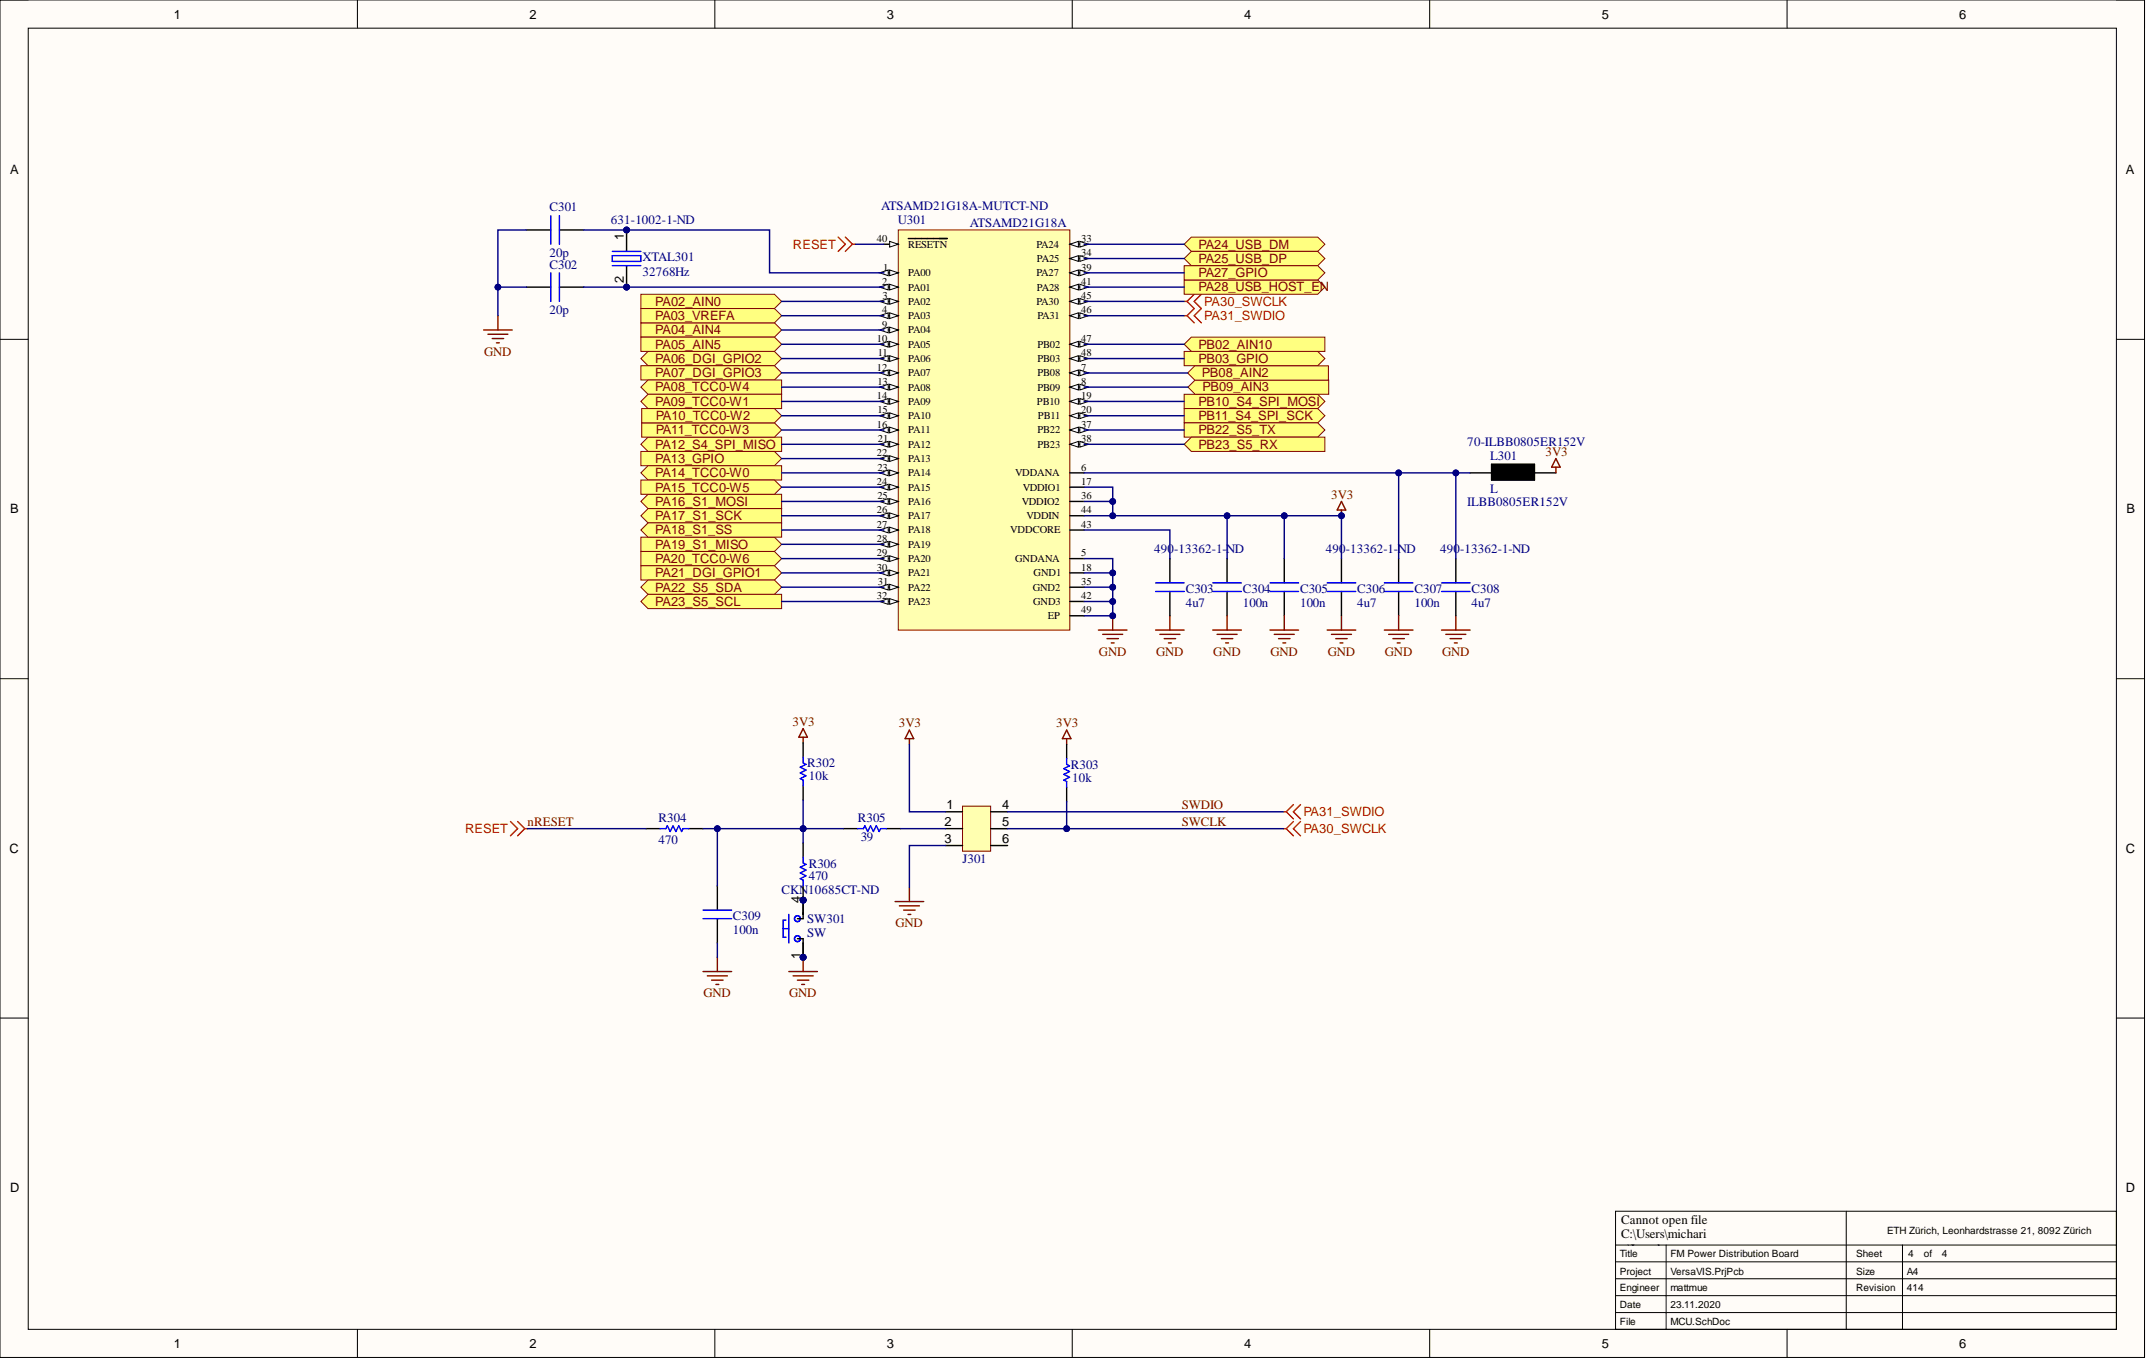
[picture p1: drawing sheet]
<svg xmlns="http://www.w3.org/2000/svg" width="381mm" height="241mm" viewBox="0 0 381 241" stroke-linecap="round" stroke-linejoin="round" font-family="sans-serif">
<defs><g id="words">
<g font-size="2.3">
<text x="30.9" y="3.3">1</text>
<text x="94" y="3.3">2</text>
<text x="157.5" y="3.3">3</text>
<text x="220.9" y="3.3">4</text>
<text x="284.4" y="3.3">5</text>
<text x="347.8" y="3.3">6</text>
<text x="1.8" y="30.9">A</text>
<text x="377.4" y="30.9">A</text>
<text x="110.8" y="42.6" transform="rotate(-90 110.8 42.6)">1</text>
<text x="110.8" y="50.3" transform="rotate(-90 110.8 50.3)">2</text>
<text x="1.8" y="91.2">B</text>
<text x="377.5" y="91.2">B</text>
<text x="168" y="143.7">1</text>
<text x="177.9" y="143.7">4</text>
<text x="167.7" y="146.6">2</text>
<text x="167.7" y="149.7">3</text>
<text x="177.9" y="146.6">5</text>
<text x="177.9" y="149.7">6</text>
<text x="1.7" y="151.5">C</text>
<text x="377.4" y="151.5">C</text>
<text x="142.1" y="160.3" transform="rotate(-90 142.1 160.3)">4</text>
<text x="142.1" y="170.3" transform="rotate(-90 142.1 170.3)">1</text>
<text x="1.8" y="211.7">D</text>
<text x="377.4" y="211.7">D</text>
<text x="287.8" y="217.3">Cannot open file</text>
<text x="287.8" y="219.9">C:\Users\michari</text>
<text x="287.8" y="222.4">n\Local</text>
<text x="287.8" y="225">Documents\proje</text>
<text x="287.8" y="227.5">cts\hardware\AS</text>
<text x="287.8" y="230">L\ASLTemplates</text>
<text x="287.8" y="232.6">\asl_logo</text>
<text x="296.2" y="232.6">.png</text>
<text x="30.9" y="239.3">1</text>
<text x="94" y="239.3">2</text>
<text x="157.5" y="239.3">3</text>
<text x="220.9" y="239.3">4</text>
<text x="284.4" y="239.3">5</text>
<text x="347.8" y="239.3">6</text>
</g>
<g font-size="2.3" fill="#000080">
<text x="97.6" y="37.5">C301</text>
<text x="108.5" y="39.8">631-1002-1-ND</text>
<text x="156.4" y="37.2">ATSAMD21G18A-MUTCT-ND</text>
<text x="159.4" y="39.7">U301</text>
<text x="172.2" y="40.3">ATSAMD21G18A</text>
<text x="97.6" y="45.7">20p</text>
<text x="97.6" y="47.7">C302</text>
<text x="114.1" y="46.4">XTAL301</text>
<text x="114.1" y="49">32768Hz</text>
<text x="97.6" y="55.8">20p</text>
<text x="260.5" y="79.2">70-ILBB0805ER152V</text>
<text x="264.6" y="81.7">L301</text>
<text x="260.5" y="89.8">ILBB0805ER152V</text>
<text x="264.6" y="87.5">L</text>
<text x="204.9" y="98.2">490-13362-1-ND</text>
<text x="235.4" y="98.2">490-13362-1-ND</text>
<text x="255.7" y="98.2">490-13362-1-ND</text>
<text x="210.5" y="107.8">4u7</text>
<text x="210.5" y="105.3">C303</text>
<text x="220.7" y="107.8">100n</text>
<text x="220.7" y="105.3">C304</text>
<text x="230.8" y="107.8">100n</text>
<text x="230.8" y="105.3">C305</text>
<text x="241" y="107.8">4u7</text>
<text x="241" y="105.3">C306</text>
<text x="251.1" y="107.8">100n</text>
<text x="251.1" y="105.3">C307</text>
<text x="261.3" y="107.8">4u7</text>
<text x="261.3" y="105.3">C308</text>
<text x="143.3" y="136.2">R302</text>
<text x="190.1" y="136.5">R303</text>
<text x="143.6" y="138.5">10k</text>
<text x="190.4" y="138.9">10k</text>
<text x="116.9" y="149.9">470</text>
<text x="116.9" y="145.9">R304</text>
<text x="152.3" y="145.9">R305</text>
<text x="152.8" y="149.3">39</text>
<text x="143.6" y="154.2">R306</text>
<text x="170.9" y="153.2">J301</text>
<text x="138.8" y="158.8">CKN10685CT-ND</text>
<text x="143.6" y="156.2">470</text>
<text x="130.1" y="165.9">100n</text>
<text x="130.1" y="163.4">C309</text>
<text x="143.3" y="163.9">SW301</text>
<text x="143.3" y="166.4">SW</text>
</g>
<g font-size="2.3" fill="#f00">
<text x="140.8" y="44.1">RESET</text>
<text x="213.8" y="56.8">PA31_SWDIO</text>
<text x="213.8" y="54.3">PA30_SWCLK</text>
<text x="82.6" y="147.9">RESET</text>
<text x="231.4" y="145">PA31_SWDIO</text>
<text x="231.4" y="147.9">PA30_SWCLK</text>
</g>
<g font-size="2.3" fill="#800000">
<text x="212.8" y="44.1">PA24_USB_DM</text>
<text x="212.8" y="46.7">PA25_USB_DP</text>
<text x="212.8" y="51.8">PA28_USB_HOST_EN</text>
<text x="212.8" y="49.2">PA27_GPIO</text>
<text x="116.3" y="54.3">PA02_AIN0</text>
<text x="116.3" y="59.4">PA04_AIN4</text>
<text x="116.3" y="56.8">PA03_VREFA</text>
<text x="86" y="63.2">GND</text>
<text x="116.3" y="61.9">PA05_AIN5</text>
<text x="116.3" y="64.4">PA06_DGI_GPIO2</text>
<text x="212.8" y="61.9">PB02_AIN10</text>
<text x="212.8" y="64.4">PB03_GPIO</text>
<text x="116.3" y="67">PA07_DGI_GPIO3</text>
<text x="116.3" y="69.5">PA08_TCC0-W4</text>
<text x="213.4" y="67">PB08_AIN2</text>
<text x="213.5" y="69.5">PB09_AIN3</text>
<text x="116.3" y="72">PA09_TCC0-W1</text>
<text x="116.4" y="77.1">PA11_TCC0-W3</text>
<text x="116.4" y="74.6">PA10_TCC0-W2</text>
<text x="212.8" y="72">PB10_S4_SPI_MOSI</text>
<text x="212.8" y="74.6">PB11_S4_SPI_SCK</text>
<text x="212.8" y="77.1">PB22_S5_TX</text>
<text x="116.3" y="79.7">PA12_S4_SPI_MISO</text>
<text x="116.3" y="82.2">PA13_GPIO</text>
<text x="212.8" y="79.7">PB23_S5_RX</text>
<text x="274.4" y="80.9">3V3</text>
<text x="116.3" y="89.8">PA16_S1_MOSI</text>
<text x="116.3" y="84.7">PA14_TCC0-W0</text>
<text x="116.3" y="87.3">PA15_TCC0-W5</text>
<text x="236.3" y="88.5">3V3</text>
<text x="116.3" y="92.3">PA17_S1_SCK</text>
<text x="116.3" y="94.9">PA18_S1_SS</text>
<text x="116.3" y="97.4">PA19_S1_MISO</text>
<text x="116.3" y="100">PA20_TCC0-W6</text>
<text x="116.3" y="102.5">PA21_DGI_GPIO1</text>
<text x="116.3" y="105">PA22_S5_SDA</text>
<text x="116.3" y="107.6">PA23_S5_SCL</text>
<text x="195.1" y="116.4">GND</text>
<text x="205.3" y="116.4">GND</text>
<text x="215.4" y="116.4">GND</text>
<text x="225.6" y="116.4">GND</text>
<text x="235.7" y="116.4">GND</text>
<text x="245.9" y="116.4">GND</text>
<text x="256" y="116.4">GND</text>
<text x="140.7" y="128.9">3V3</text>
<text x="159.6" y="129.1">3V3</text>
<text x="187.5" y="129.1">3V3</text>
<text x="209.8" y="143.6">SWDIO</text>
<text x="93.7" y="146.6">nRESET</text>
<text x="209.8" y="146.6">SWCLK</text>
<text x="159" y="164.7">GND</text>
<text x="124.9" y="177.1">GND</text>
<text x="140.1" y="177.1">GND</text>
</g>
<g font-size="1.9">
<text x="155.7" y="43">40</text>
<text x="161.3" y="44">RESETN</text>
<text x="184" y="44">PA24</text>
<text x="184.1" y="46.5">PA25</text>
<text x="192" y="45.5">34</text>
<text x="192" y="43">33</text>
<text x="156.6" y="50.6">2</text>
<text x="156.7" y="53.1">3</text>
<text x="156.8" y="48">1</text>
<text x="161.3" y="51.6">PA01</text>
<text x="161.3" y="49">PA00</text>
<text x="184" y="49">PA27</text>
<text x="184.1" y="51.6">PA28</text>
<text x="192" y="53.1">45</text>
<text x="192" y="50.6">41</text>
<text x="192" y="48">39</text>
<text x="156.6" y="58.2">9</text>
<text x="156.6" y="55.6">4</text>
<text x="161.3" y="59.2">PA04</text>
<text x="161.3" y="56.7">PA03</text>
<text x="161.3" y="54.1">PA02</text>
<text x="184" y="54.1">PA30</text>
<text x="184.2" y="56.7">PA31</text>
<text x="192" y="55.6">46</text>
<text x="155.7" y="65.8">12</text>
<text x="155.7" y="60.7">10</text>
<text x="155.8" y="63.3">11</text>
<text x="161.3" y="64.3">PA06</text>
<text x="161.3" y="61.7">PA05</text>
<text x="184.2" y="64.3">PB03</text>
<text x="184.2" y="61.7">PB02</text>
<text x="192" y="65.8">7</text>
<text x="192" y="63.3">48</text>
<text x="192" y="60.7">47</text>
<text x="155.7" y="70.9">14</text>
<text x="155.8" y="68.3">13</text>
<text x="161.3" y="71.9">PA09</text>
<text x="161.3" y="69.3">PA08</text>
<text x="161.3" y="66.8">PA07</text>
<text x="184.1" y="71.9">PB10</text>
<text x="184.2" y="69.3">PB09</text>
<text x="184.2" y="66.8">PB08</text>
<text x="192" y="70.9">19</text>
<text x="192" y="68.3">8</text>
<text x="155.7" y="75.9">16</text>
<text x="155.8" y="73.4">15</text>
<text x="161.3" y="77">PA11</text>
<text x="161.3" y="74.4">PA10</text>
<text x="184.2" y="77">PB22</text>
<text x="184.3" y="74.4">PB11</text>
<text x="192" y="75.9">37</text>
<text x="192" y="73.4">20</text>
<text x="155.7" y="81">22</text>
<text x="155.8" y="83.6">23</text>
<text x="155.8" y="78.5">21</text>
<text x="161.3" y="82">PA13</text>
<text x="161.3" y="79.5">PA12</text>
<text x="184.2" y="79.5">PB23</text>
<text x="192" y="78.5">38</text>
<text x="192" y="83.6">6</text>
<text x="155.7" y="86.1">24</text>
<text x="155.8" y="88.6">25</text>
<text x="161.3" y="89.6">PA16</text>
<text x="161.3" y="87.1">PA15</text>
<text x="161.3" y="84.6">PA14</text>
<text x="180.2" y="84.6">VDDANA</text>
<text x="181.4" y="89.6">VDDIO2</text>
<text x="181.6" y="87.1">VDDIO1</text>
<text x="192" y="88.6">36</text>
<text x="192" y="86.1">17</text>
<text x="155.7" y="93.7">27</text>
<text x="155.7" y="91.2">26</text>
<text x="161.3" y="94.7">PA18</text>
<text x="161.3" y="92.2">PA17</text>
<text x="179.4" y="94.7">VDDCORE</text>
<text x="182.2" y="92.2">VDDIN</text>
<text x="192" y="93.7">43</text>
<text x="192" y="91.2">44</text>
<text x="155.7" y="101.3">30</text>
<text x="155.7" y="98.8">29</text>
<text x="155.7" y="96.2">28</text>
<text x="161.3" y="99.8">PA20</text>
<text x="161.3" y="97.3">PA19</text>
<text x="180.2" y="99.8">GNDANA</text>
<text x="192" y="101.3">18</text>
<text x="192" y="98.8">5</text>
<text x="155.7" y="106.4">32</text>
<text x="155.8" y="103.8">31</text>
<text x="161.3" y="107.4">PA23</text>
<text x="161.3" y="104.9">PA22</text>
<text x="161.3" y="102.3">PA21</text>
<text x="183.3" y="104.9">GND2</text>
<text x="183.4" y="107.4">GND3</text>
<text x="183.5" y="102.3">GND1</text>
<text x="192" y="106.4">42</text>
<text x="192" y="103.8">35</text>
<text x="186.1" y="109.9">EP</text>
<text x="192" y="108.9">49</text>
</g>
<g font-size="1.8">
<text x="335" y="219">ETH Zürich, Leonhardstrasse 21, 8092 Zürich</text>
<text x="287.6" y="223.3">Title</text>
<text x="287.6" y="226.3">Project</text>
<text x="296.6" y="223.3">FM Power Distribution Board</text>
<text x="296.6" y="226.3">VersaVIS.PrjPcb</text>
<text x="329.5" y="223.3">Sheet</text>
<text x="329.5" y="226.3">Size</text>
<text x="338.5" y="226.3">A4</text>
<text x="338.8" y="223.3">4</text>
<text x="341.6" y="223.3">of</text>
<text x="344.8" y="223.3">4</text>
<text x="287.6" y="232.2">Date</text>
<text x="287.6" y="229.3">Engineer</text>
<text x="296.6" y="232.2">23.11.2020</text>
<text x="296.6" y="229.3">mattmue</text>
<text x="329.5" y="229.3">Revision</text>
<text x="338.5" y="229.3">414</text>
<text x="287.6" y="235.3">File</text>
<text x="296.6" y="235.3">MCU.SchDoc</text>
</g>
</g></defs>
<path d="M0 0h380.7v241h-380.7z" fill-rule="evenodd" fill="#fffcf8"/>
<path d="M0 0h380.7v241h-380.7z" fill="none" stroke="#000" stroke-width=".18"/>
<path d="M5 5h370.7v231h-370.7z" fill-rule="evenodd" fill="#fffcf8"/>
<g fill="none" stroke="#000" stroke-width=".18">
<path d="M0 0h5M63.5 0v5M126.9 0v5M190.4 0v5M253.8 0v5M317.3 0v5M375.7 0h5v5M5 5h370.7v231h-370.7zM0 60.3h5M375.7 60.3h5M0 120.5h5M375.7 120.5h5"/>
<path d="M0 180.8h5M375.7 180.8h5M286.8 215.1h88.9v20.9h-88.9zM327.8 215.1v20.9M63.5 236v5M126.9 236v5M190.4 236v5M253.8 236v5M286.8 221.1h88.9M286.8 233.1h88.9M286.8 230.1h88.9M286.8 227.1h88.9"/>
<path d="M286.8 224h88.9M295.8 221.1v14.9M317.3 236v5M337.8 221.1v14.9M380.7 236v5"/>
</g>
<circle cx="111.2" cy="40.8" r=".51" fill="#000080"/>
<circle cx="111.2" cy="40.8" r=".51" fill="none" stroke="#000080" stroke-width=".18"/>
<circle cx="111.2" cy="51" r=".51" fill="#000080"/>
<circle cx="111.2" cy="51" r=".51" fill="none" stroke="#000080" stroke-width=".18"/>
<path d="M111.2 40.8v3.8" fill="none" stroke="#000" stroke-width=".25"/>
<circle cx="111.2" cy="40.8" r=".51" fill="#000080"/>
<circle cx="111.2" cy="40.8" r=".51" fill="none" stroke="#000080" stroke-width=".18"/>
<path d="M111.2 47.2v3.8" fill="none" stroke="#000" stroke-width=".25"/>
<circle cx="111.2" cy="51" r=".51" fill="#000080"/>
<circle cx="111.2" cy="51" r=".51" fill="none" stroke="#000080" stroke-width=".18"/>
<path d="M97.8 38.3v5.1M99.3 38.3v5.1M97.8 48.4v5.1M99.3 48.4v5.1M108.7 44.6h5.1M108.7 47.2h5.1M108.7 45.4h5.1v1h-5.1z" fill="none" stroke="#00f" stroke-width=".25"/>
<path d="M93.5 40.8h4.3M93.5 51h4.3M99.3 40.8h4.3M99.3 51h4.3" fill="none" stroke="#000" stroke-width=".25"/>
<path d="M85.9 58.6h5M86.6 59.4h3.6M88.4 56.1v2.5M87.4 60.1h2M88.1 60.9h.6" fill="none" stroke="#800000" stroke-width=".25"/>
<path d="M148.8 42.1l1.3 1.3-1.3 1.2M150.1 42.1l1.2 1.3M151.3 43.4l-1.2 1.2M151.3 43.4h.6" fill="none" stroke="#f00" stroke-width=".25"/>
<path d="M113.8 52.2h23.7l1.3 1.3-1.3 1.3h-23.7z" fill-rule="evenodd" fill="#ffff80"/>
<path d="M113.8 52.2h23.7l1.3 1.3-1.3 1.3h-23.7z" fill="none" stroke="#800000" stroke-width=".18"/>
<path d="M113.8 57.3h23.7l1.3 1.3-1.3 1.3h-23.7z" fill-rule="evenodd" fill="#ffff80"/>
<path d="M113.8 57.3h23.7l1.3 1.3-1.3 1.3h-23.7z" fill="none" stroke="#800000" stroke-width=".18"/>
<path d="M113.8 59.9h23.7l1.3 1.2-1.3 1.3h-23.7z" fill-rule="evenodd" fill="#ffff80"/>
<path d="M113.8 59.9h23.7l1.3 1.2-1.3 1.3h-23.7z" fill="none" stroke="#800000" stroke-width=".18"/>
<path d="M113.8 63.7l1.3-1.3h22.4l1.3 1.3-1.3 1.2h-22.4z" fill-rule="evenodd" fill="#ffff80"/>
<path d="M113.8 63.7l1.3-1.3h22.4l1.3 1.3-1.3 1.2h-22.4z" fill="none" stroke="#800000" stroke-width=".18"/>
<path d="M113.8 64.9h23.7l1.3 1.3-1.3 1.3h-23.7z" fill-rule="evenodd" fill="#ffff80"/>
<path d="M113.8 64.9h23.7l1.3 1.3-1.3 1.3h-23.7z" fill="none" stroke="#800000" stroke-width=".18"/>
<path d="M210.2 61.1l1.3-1.2h23.7v2.5h-23.7z" fill-rule="evenodd" fill="#ffff80"/>
<path d="M210.2 61.1l1.3-1.2h23.7v2.5h-23.7z" fill="none" stroke="#800000" stroke-width=".18"/>
<path d="M210.2 62.4h23.8l1.2 1.3-1.2 1.2h-23.8z" fill-rule="evenodd" fill="#ffff80"/>
<path d="M210.2 62.4h23.8l1.2 1.3-1.2 1.2h-23.8z" fill="none" stroke="#800000" stroke-width=".18"/>
<path d="M113.8 68.7l1.3-1.2h23.7v2.5h-23.7z" fill-rule="evenodd" fill="#ffff80"/>
<path d="M113.8 68.7l1.3-1.2h23.7v2.5h-23.7z" fill="none" stroke="#800000" stroke-width=".18"/>
<path d="M113.8 71.3l1.3-1.3h23.7v2.5h-23.7z" fill-rule="evenodd" fill="#ffff80"/>
<path d="M113.8 71.3l1.3-1.3h23.7v2.5h-23.7z" fill="none" stroke="#800000" stroke-width=".18"/>
<path d="M113.8 89l1.3-1.2h23.7v2.5h-23.7z" fill-rule="evenodd" fill="#ffff80"/>
<path d="M113.8 89l1.3-1.2h23.7v2.5h-23.7z" fill="none" stroke="#800000" stroke-width=".18"/>
<path d="M113.8 91.6l1.3-1.3h23.7v2.5h-23.7z" fill-rule="evenodd" fill="#ffff80"/>
<path d="M113.8 91.6l1.3-1.3h23.7v2.5h-23.7z" fill="none" stroke="#800000" stroke-width=".18"/>
<path d="M113.8 95.4h23.7l1.3 1.2-1.3 1.3h-23.7z" fill-rule="evenodd" fill="#ffff80"/>
<path d="M113.8 95.4h23.7l1.3 1.2-1.3 1.3h-23.7z" fill="none" stroke="#800000" stroke-width=".18"/>
<path d="M113.8 97.9h23.7l1.3 1.3-1.3 1.3h-23.7z" fill-rule="evenodd" fill="#ffff80"/>
<path d="M113.8 97.9h23.7l1.3 1.3-1.3 1.3h-23.7z" fill="none" stroke="#800000" stroke-width=".18"/>
<path d="M113.8 100.5h23.7l1.3 1.2-1.3 1.3h-23.7z" fill-rule="evenodd" fill="#ffff80"/>
<path d="M113.8 100.5h23.7l1.3 1.2-1.3 1.3h-23.7z" fill="none" stroke="#800000" stroke-width=".18"/>
<path d="M113.8 104.3l1.3-1.3h22.4l1.3 1.3-1.3 1.2h-22.4z" fill-rule="evenodd" fill="#ffff80"/>
<path d="M113.8 104.3l1.3-1.3h22.4l1.3 1.3-1.3 1.2h-22.4z" fill="none" stroke="#800000" stroke-width=".18"/>
<path d="M113.8 106.8l1.3-1.3h23.7v2.6h-23.7z" fill-rule="evenodd" fill="#ffff80"/>
<path d="M113.8 106.8l1.3-1.3h23.7v2.6h-23.7z" fill="none" stroke="#800000" stroke-width=".18"/>
<path d="M210.2 70h23.8l1.2 1.3-1.2 1.2h-23.8z" fill-rule="evenodd" fill="#ffff80"/>
<path d="M210.2 70h23.8l1.2 1.3-1.2 1.2h-23.8z" fill="none" stroke="#800000" stroke-width=".18"/>
<path d="M210.2 72.5h23.8l1.2 1.3-1.2 1.3h-23.8z" fill-rule="evenodd" fill="#ffff80"/>
<path d="M210.2 72.5h23.8l1.2 1.3-1.2 1.3h-23.8z" fill="none" stroke="#800000" stroke-width=".18"/>
<path d="M210.2 75.1h23.8l1.2 1.3-1.2 1.2h-23.8z" fill-rule="evenodd" fill="#ffff80"/>
<path d="M210.2 75.1h23.8l1.2 1.3-1.2 1.2h-23.8z" fill="none" stroke="#800000" stroke-width=".18"/>
<path d="M210.2 78.9l1.3-1.3h23.7v2.6h-23.7z" fill-rule="evenodd" fill="#ffff80"/>
<path d="M210.2 78.9l1.3-1.3h23.7v2.6h-23.7z" fill="none" stroke="#800000" stroke-width=".18"/>
<path d="M113.8 54.8h23.7l1.3 1.3-1.3 1.2h-23.7z" fill-rule="evenodd" fill="#ffff80"/>
<path d="M113.8 54.8h23.7l1.3 1.3-1.3 1.2h-23.7z" fill="none" stroke="#800000" stroke-width=".18"/>
<path d="M210.2 56.1h.5M210.2 53.5h.5M210.7 56.1l1.3 1.2M210.7 53.5l1.3 1.3-1.3 1.3M212 52.2l-1.3 1.3M213.3 52.2l-1.3 1.3 1.3 1.3-1.3 1.3 1.3 1.2" fill="none" stroke="#f00" stroke-width=".25"/>
<path d="M210.2 49.7h23.8l1.2 1.3-1.2 1.2h-23.8z" fill-rule="evenodd" fill="#ffff80"/>
<path d="M210.2 49.7h23.8l1.2 1.3-1.2 1.2h-23.8z" fill="none" stroke="#800000" stroke-width=".18"/>
<path d="M210.2 43.4l1.3-1.3h22.5l1.2 1.3-1.2 1.2h-22.5z" fill-rule="evenodd" fill="#ffff80"/>
<path d="M210.2 43.4l1.3-1.3h22.5l1.2 1.3-1.2 1.2h-22.5z" fill="none" stroke="#800000" stroke-width=".18"/>
<path d="M210.2 45.9l1.3-1.3h22.5l1.2 1.3-1.2 1.3h-22.5z" fill-rule="evenodd" fill="#ffff80"/>
<path d="M210.2 45.9l1.3-1.3h22.5l1.2 1.3-1.2 1.3h-22.5z" fill="none" stroke="#800000" stroke-width=".18"/>
<path d="M113.8 94.1l1.3-1.3h23.7v2.6h-23.7z" fill-rule="evenodd" fill="#ffff80"/>
<path d="M113.8 94.1l1.3-1.3h23.7v2.6h-23.7z" fill="none" stroke="#800000" stroke-width=".18"/>
<path d="M113.8 78.9l1.3-1.3h23.7v2.6h-23.7z" fill-rule="evenodd" fill="#ffff80"/>
<path d="M113.8 78.9l1.3-1.3h23.7v2.6h-23.7z" fill="none" stroke="#800000" stroke-width=".18"/>
<path d="M113.8 80.2h23.7l1.3 1.2-1.3 1.3h-23.7z" fill-rule="evenodd" fill="#ffff80"/>
<path d="M113.8 80.2h23.7l1.3 1.2-1.3 1.3h-23.7z" fill="none" stroke="#800000" stroke-width=".18"/>
<path d="M113.8 84l1.3-1.3h23.7v2.5h-23.7z" fill-rule="evenodd" fill="#ffff80"/>
<path d="M113.8 84l1.3-1.3h23.7v2.5h-23.7z" fill="none" stroke="#800000" stroke-width=".18"/>
<path d="M113.8 85.2h23.7l1.3 1.3-1.3 1.3h-23.7z" fill-rule="evenodd" fill="#ffff80"/>
<path d="M113.8 85.2h23.7l1.3 1.3-1.3 1.3h-23.7z" fill="none" stroke="#800000" stroke-width=".18"/>
<path d="M210.2 47.2h23.8l1.2 1.2-1.2 1.3h-23.8z" fill-rule="evenodd" fill="#ffff80"/>
<path d="M210.2 47.2h23.8l1.2 1.2-1.2 1.3h-23.8z" fill="none" stroke="#800000" stroke-width=".18"/>
<path d="M210.9 68.7l1.3-1.2h23.7v2.5h-23.7z" fill-rule="evenodd" fill="#ffff80"/>
<path d="M210.9 68.7l1.3-1.2h23.7v2.5h-23.7z" fill="none" stroke="#800000" stroke-width=".18"/>
<path d="M195 111.9h5.1M195.8 112.6h3.5M196.5 113.4h2.1M197.3 114.2h.5M197.5 109.3v2.6" fill="none" stroke="#800000" stroke-width=".25"/>
<circle cx="197.5" cy="109.3" r=".51" fill="#000080"/>
<circle cx="197.5" cy="109.3" r=".51" fill="none" stroke="#000080" stroke-width=".18"/>
<path d="M217.9 99.2v4.3M228 99.2v4.3M248.3 99.2v4.3M217.9 105v4.3M228 105v4.3M248.3 105v4.3" fill="none" stroke="#000" stroke-width=".25"/>
<path d="M215.3 105h5.1M215.3 103.5h5.1M225.5 105h5M225.5 103.5h5M245.8 105h5.1M245.8 103.5h5.1" fill="none" stroke="#00f" stroke-width=".25"/>
<g fill="none" stroke="#800000" stroke-width=".25">
<path d="M238.2 90.6v1M238.2 89l.7 1.6h-1.5zM205.2 111.9h5M205.9 112.6h3.6M206.7 113.4h2M207.4 114.2h.6M207.7 109.3v2.6M215.3 111.9h5.1M216.1 112.6h3.5M216.8 113.4h2.1M217.6 114.2h.5M217.9 109.3v2.6"/>
<path d="M225.5 111.9h5M226.2 112.6h3.6M227 113.4h2M227.8 114.2h.5M228 109.3v2.6M235.6 111.9h5.1M236.4 112.6h3.5M237.1 113.4h2.1M237.9 114.2h.5M238.2 109.3v2.6M245.8 111.9h5.1M246.5 112.6h3.6"/>
<path d="M247.3 113.4h2M248.1 114.2h.5M248.3 109.3v2.6M255.9 111.9h5.1M256.7 112.6h3.5M257.5 113.4h2M258.2 114.2h.5M258.5 109.3v2.6"/>
</g>
<circle cx="238.2" cy="91.6" r=".51" fill="#000080"/>
<circle cx="238.2" cy="91.6" r=".51" fill="none" stroke="#000080" stroke-width=".18"/>
<path d="M261 84h3.8M264.8 82.4h7.6v2.8h-7.6zM272.4 84h3.8" fill="none" stroke="#000" stroke-width=".25"/>
<path d="M264.8 82.4h7.6v2.8h-7.6z" fill-rule="evenodd" fill="#000"/>
<path d="M264.8 82.4h7.6v2.8h-7.6z" fill="none" stroke="#000" stroke-width=".18"/>
<path d="M276.2 81.4l.8 1.5h-1.5zM276.2 82.9v1.1M161.5 131.2v1M161.5 129.6l.7 1.6h-1.5zM189.4 129.6l.7 1.6h-1.5zM189.4 131.2v1M161.5 157.5v2.6M158.9 160.1h5.1M159.7 160.8h3.5M160.4 161.6h2.1M161.2 162.4h.5" fill="none" stroke="#800000" stroke-width=".25"/>
<path d="M159.5 40.8h30.4v71.1h-30.4z" fill-rule="evenodd" fill="#ffffb0"/>
<path d="M159.5 40.8h30.4v71.1h-30.4z" fill="none" stroke="#800000" stroke-width=".18"/>
<path d="M189.9 78.9h2.6M189.9 99.2h2.6M189.9 106.8h2.6M189.9 104.3h2.6M189.9 101.7h2.6" fill="none" stroke="#000" stroke-width=".25"/>
<path d="M189.9 78.9l1.6-.5v1z" fill="#f8fcff"/>
<path d="M189.9 78.9l1.6-.5v1z" fill="none" stroke="#000" stroke-width=".18"/>
<path d="M191.7 78.4l1.5 .5-1.5 .5z" fill="#f8fcff"/>
<path d="M191.7 78.4l1.5 .5-1.5 .5z" fill="none" stroke="#000" stroke-width=".18"/>
<path d="M189.9 76.4h2.6" fill="none" stroke="#000" stroke-width=".25"/>
<path d="M189.9 76.4l1.6-.6v1.1z" fill="#f8fcff"/>
<path d="M189.9 76.4l1.6-.6v1.1z" fill="none" stroke="#000" stroke-width=".18"/>
<path d="M191.7 75.8l1.5 .6-1.5 .5z" fill="#f8fcff"/>
<path d="M191.7 75.8l1.5 .6-1.5 .5z" fill="none" stroke="#000" stroke-width=".18"/>
<path d="M189.9 73.8h2.6" fill="none" stroke="#000" stroke-width=".25"/>
<path d="M189.9 73.8l1.6-.5v1z" fill="#f8fcff"/>
<path d="M189.9 73.8l1.6-.5v1z" fill="none" stroke="#000" stroke-width=".18"/>
<path d="M191.7 73.3l1.5 .5-1.5 .5z" fill="#f8fcff"/>
<path d="M191.7 73.3l1.5 .5-1.5 .5z" fill="none" stroke="#000" stroke-width=".18"/>
<path d="M189.9 71.3h2.6" fill="none" stroke="#000" stroke-width=".25"/>
<path d="M189.9 71.3l1.6-.5v1z" fill="#f8fcff"/>
<path d="M189.9 71.3l1.6-.5v1z" fill="none" stroke="#000" stroke-width=".18"/>
<path d="M191.7 70.8l1.5 .5-1.5 .5z" fill="#f8fcff"/>
<path d="M191.7 70.8l1.5 .5-1.5 .5z" fill="none" stroke="#000" stroke-width=".18"/>
<path d="M189.9 68.7h2.6" fill="none" stroke="#000" stroke-width=".25"/>
<path d="M189.9 68.7l1.6-.5v1z" fill="#f8fcff"/>
<path d="M189.9 68.7l1.6-.5v1z" fill="none" stroke="#000" stroke-width=".18"/>
<path d="M191.7 68.2l1.5 .5-1.5 .5z" fill="#f8fcff"/>
<path d="M191.7 68.2l1.5 .5-1.5 .5z" fill="none" stroke="#000" stroke-width=".18"/>
<path d="M189.9 66.2h2.6" fill="none" stroke="#000" stroke-width=".25"/>
<path d="M189.9 66.2l1.6-.5v1z" fill="#f8fcff"/>
<path d="M189.9 66.2l1.6-.5v1z" fill="none" stroke="#000" stroke-width=".18"/>
<path d="M191.7 65.7l1.5 .5-1.5 .5z" fill="#f8fcff"/>
<path d="M191.7 65.7l1.5 .5-1.5 .5z" fill="none" stroke="#000" stroke-width=".18"/>
<path d="M189.9 63.7h2.6" fill="none" stroke="#000" stroke-width=".25"/>
<path d="M189.9 63.7l1.6-.5v1z" fill="#f8fcff"/>
<path d="M189.9 63.7l1.6-.5v1z" fill="none" stroke="#000" stroke-width=".18"/>
<path d="M191.7 63.2l1.5 .5-1.5 .5z" fill="#f8fcff"/>
<path d="M191.7 63.2l1.5 .5-1.5 .5z" fill="none" stroke="#000" stroke-width=".18"/>
<path d="M189.9 61.1h2.6" fill="none" stroke="#000" stroke-width=".25"/>
<path d="M189.9 61.1l1.6-.5v1z" fill="#f8fcff"/>
<path d="M189.9 61.1l1.6-.5v1z" fill="none" stroke="#000" stroke-width=".18"/>
<path d="M191.7 60.6l1.5 .5-1.5 .5z" fill="#f8fcff"/>
<path d="M191.7 60.6l1.5 .5-1.5 .5z" fill="none" stroke="#000" stroke-width=".18"/>
<path d="M189.9 56.1h2.6M189.9 94.1h2.6M189.9 91.6h2.6M189.9 89h2.6M189.9 86.5h2.6M189.9 84h2.6" fill="none" stroke="#000" stroke-width=".25"/>
<path d="M189.9 56.1l1.6-.6v1.1z" fill="#f8fcff"/>
<path d="M189.9 56.1l1.6-.6v1.1z" fill="none" stroke="#000" stroke-width=".18"/>
<path d="M191.7 55.5l1.5 .6-1.5 .5z" fill="#f8fcff"/>
<path d="M191.7 55.5l1.5 .6-1.5 .5z" fill="none" stroke="#000" stroke-width=".18"/>
<path d="M189.9 53.5h2.6" fill="none" stroke="#000" stroke-width=".25"/>
<path d="M189.9 53.5l1.6-.5v1z" fill="#f8fcff"/>
<path d="M189.9 53.5l1.6-.5v1z" fill="none" stroke="#000" stroke-width=".18"/>
<path d="M191.7 53l1.5 .5-1.5 .5z" fill="#f8fcff"/>
<path d="M191.7 53l1.5 .5-1.5 .5z" fill="none" stroke="#000" stroke-width=".18"/>
<path d="M189.9 51h2.6" fill="none" stroke="#000" stroke-width=".25"/>
<path d="M189.9 51l1.6-.5v1z" fill="#f8fcff"/>
<path d="M189.9 51l1.6-.5v1z" fill="none" stroke="#000" stroke-width=".18"/>
<path d="M191.7 50.5l1.5 .5-1.5 .5z" fill="#f8fcff"/>
<path d="M191.7 50.5l1.5 .5-1.5 .5z" fill="none" stroke="#000" stroke-width=".18"/>
<path d="M189.9 48.4h2.6" fill="none" stroke="#000" stroke-width=".25"/>
<path d="M189.9 48.4l1.6-.5v1z" fill="#f8fcff"/>
<path d="M189.9 48.4l1.6-.5v1z" fill="none" stroke="#000" stroke-width=".18"/>
<path d="M191.7 47.9l1.5 .5-1.5 .5z" fill="#f8fcff"/>
<path d="M191.7 47.9l1.5 .5-1.5 .5z" fill="none" stroke="#000" stroke-width=".18"/>
<path d="M189.9 45.9h2.6" fill="none" stroke="#000" stroke-width=".25"/>
<path d="M189.9 45.9l1.6-.5v1z" fill="#f8fcff"/>
<path d="M189.9 45.9l1.6-.5v1z" fill="none" stroke="#000" stroke-width=".18"/>
<path d="M191.7 45.4l1.5 .5-1.5 .5z" fill="#f8fcff"/>
<path d="M191.7 45.4l1.5 .5-1.5 .5z" fill="none" stroke="#000" stroke-width=".18"/>
<path d="M189.9 43.4h2.6" fill="none" stroke="#000" stroke-width=".25"/>
<path d="M189.9 43.4l1.6-.5v1z" fill="#f8fcff"/>
<path d="M189.9 43.4l1.6-.5v1z" fill="none" stroke="#000" stroke-width=".18"/>
<path d="M191.7 42.9l1.5 .5-1.5 .5z" fill="#f8fcff"/>
<path d="M191.7 42.9l1.5 .5-1.5 .5z" fill="none" stroke="#000" stroke-width=".18"/>
<path d="M156.9 106.8h2.6" fill="none" stroke="#000" stroke-width=".25"/>
<path d="M157.9 106.3l1.6 .5-1.6 .5z" fill="#f8fcff"/>
<path d="M157.9 106.3l1.6 .5-1.6 .5z" fill="none" stroke="#000" stroke-width=".18"/>
<path d="M156.2 106.8l1.5-.5v1z" fill="#f8fcff"/>
<path d="M156.2 106.8l1.5-.5v1z" fill="none" stroke="#000" stroke-width=".18"/>
<path d="M156.9 104.3h2.6" fill="none" stroke="#000" stroke-width=".25"/>
<path d="M157.9 103.8l1.6 .5-1.6 .5z" fill="#f8fcff"/>
<path d="M157.9 103.8l1.6 .5-1.6 .5z" fill="none" stroke="#000" stroke-width=".18"/>
<path d="M156.2 104.3l1.5-.5v1z" fill="#f8fcff"/>
<path d="M156.2 104.3l1.5-.5v1z" fill="none" stroke="#000" stroke-width=".18"/>
<path d="M156.9 101.7h2.6" fill="none" stroke="#000" stroke-width=".25"/>
<path d="M157.9 101.2l1.6 .5-1.6 .5z" fill="#f8fcff"/>
<path d="M157.9 101.2l1.6 .5-1.6 .5z" fill="none" stroke="#000" stroke-width=".18"/>
<path d="M156.2 101.7l1.5-.5v1z" fill="#f8fcff"/>
<path d="M156.2 101.7l1.5-.5v1z" fill="none" stroke="#000" stroke-width=".18"/>
<path d="M156.9 99.2h2.6" fill="none" stroke="#000" stroke-width=".25"/>
<path d="M157.9 98.7l1.6 .5-1.6 .5z" fill="#f8fcff"/>
<path d="M157.9 98.7l1.6 .5-1.6 .5z" fill="none" stroke="#000" stroke-width=".18"/>
<path d="M156.2 99.2l1.5-.5v1z" fill="#f8fcff"/>
<path d="M156.2 99.2l1.5-.5v1z" fill="none" stroke="#000" stroke-width=".18"/>
<path d="M156.9 96.6h2.6" fill="none" stroke="#000" stroke-width=".25"/>
<path d="M157.9 96.1l1.6 .5-1.6 .6z" fill="#f8fcff"/>
<path d="M157.9 96.1l1.6 .5-1.6 .6z" fill="none" stroke="#000" stroke-width=".18"/>
<path d="M156.2 96.6l1.5-.5v1.1z" fill="#f8fcff"/>
<path d="M156.2 96.6l1.5-.5v1.1z" fill="none" stroke="#000" stroke-width=".18"/>
<path d="M156.9 94.1h2.6" fill="none" stroke="#000" stroke-width=".25"/>
<path d="M157.9 93.6l1.6 .5-1.6 .5z" fill="#f8fcff"/>
<path d="M157.9 93.6l1.6 .5-1.6 .5z" fill="none" stroke="#000" stroke-width=".18"/>
<path d="M156.2 94.1l1.5-.5v1z" fill="#f8fcff"/>
<path d="M156.2 94.1l1.5-.5v1z" fill="none" stroke="#000" stroke-width=".18"/>
<path d="M156.9 91.6h2.6" fill="none" stroke="#000" stroke-width=".25"/>
<path d="M157.9 91.1l1.6 .5-1.6 .5z" fill="#f8fcff"/>
<path d="M157.9 91.1l1.6 .5-1.6 .5z" fill="none" stroke="#000" stroke-width=".18"/>
<path d="M156.2 91.6l1.5-.5v1z" fill="#f8fcff"/>
<path d="M156.2 91.6l1.5-.5v1z" fill="none" stroke="#000" stroke-width=".18"/>
<path d="M156.9 89h2.6" fill="none" stroke="#000" stroke-width=".25"/>
<path d="M157.9 88.5l1.6 .5-1.6 .5z" fill="#f8fcff"/>
<path d="M157.9 88.5l1.6 .5-1.6 .5z" fill="none" stroke="#000" stroke-width=".18"/>
<path d="M156.2 89l1.5-.5v1z" fill="#f8fcff"/>
<path d="M156.2 89l1.5-.5v1z" fill="none" stroke="#000" stroke-width=".18"/>
<path d="M156.9 86.5h2.6" fill="none" stroke="#000" stroke-width=".25"/>
<path d="M157.9 86l1.6 .5-1.6 .5z" fill="#f8fcff"/>
<path d="M157.9 86l1.6 .5-1.6 .5z" fill="none" stroke="#000" stroke-width=".18"/>
<path d="M156.2 86.5l1.5-.5v1z" fill="#f8fcff"/>
<path d="M156.2 86.5l1.5-.5v1z" fill="none" stroke="#000" stroke-width=".18"/>
<path d="M156.9 84h2.6" fill="none" stroke="#000" stroke-width=".25"/>
<path d="M157.9 83.5l1.6 .5-1.6 .5z" fill="#f8fcff"/>
<path d="M157.9 83.5l1.6 .5-1.6 .5z" fill="none" stroke="#000" stroke-width=".18"/>
<path d="M156.2 84l1.5-.5v1z" fill="#f8fcff"/>
<path d="M156.2 84l1.5-.5v1z" fill="none" stroke="#000" stroke-width=".18"/>
<path d="M156.9 81.4h2.6" fill="none" stroke="#000" stroke-width=".25"/>
<path d="M157.9 80.9l1.6 .5-1.6 .5z" fill="#f8fcff"/>
<path d="M157.9 80.9l1.6 .5-1.6 .5z" fill="none" stroke="#000" stroke-width=".18"/>
<path d="M156.2 81.4l1.5-.5v1z" fill="#f8fcff"/>
<path d="M156.2 81.4l1.5-.5v1z" fill="none" stroke="#000" stroke-width=".18"/>
<path d="M156.9 78.9h2.6" fill="none" stroke="#000" stroke-width=".25"/>
<path d="M157.9 78.4l1.6 .5-1.6 .5z" fill="#f8fcff"/>
<path d="M157.9 78.4l1.6 .5-1.6 .5z" fill="none" stroke="#000" stroke-width=".18"/>
<path d="M156.2 78.9l1.5-.5v1z" fill="#f8fcff"/>
<path d="M156.2 78.9l1.5-.5v1z" fill="none" stroke="#000" stroke-width=".18"/>
<path d="M156.9 76.4h2.6" fill="none" stroke="#000" stroke-width=".25"/>
<path d="M157.9 75.8l1.6 .6-1.6 .5z" fill="#f8fcff"/>
<path d="M157.9 75.8l1.6 .6-1.6 .5z" fill="none" stroke="#000" stroke-width=".18"/>
<path d="M156.2 76.4l1.5-.6v1.1z" fill="#f8fcff"/>
<path d="M156.2 76.4l1.5-.6v1.1z" fill="none" stroke="#000" stroke-width=".18"/>
<path d="M156.9 73.8h2.6" fill="none" stroke="#000" stroke-width=".25"/>
<path d="M157.9 73.3l1.6 .5-1.6 .5z" fill="#f8fcff"/>
<path d="M157.9 73.3l1.6 .5-1.6 .5z" fill="none" stroke="#000" stroke-width=".18"/>
<path d="M156.2 73.8l1.5-.5v1z" fill="#f8fcff"/>
<path d="M156.2 73.8l1.5-.5v1z" fill="none" stroke="#000" stroke-width=".18"/>
<path d="M156.9 71.3h2.6" fill="none" stroke="#000" stroke-width=".25"/>
<path d="M157.9 70.8l1.6 .5-1.6 .5z" fill="#f8fcff"/>
<path d="M157.9 70.8l1.6 .5-1.6 .5z" fill="none" stroke="#000" stroke-width=".18"/>
<path d="M156.2 71.3l1.5-.5v1z" fill="#f8fcff"/>
<path d="M156.2 71.3l1.5-.5v1z" fill="none" stroke="#000" stroke-width=".18"/>
<path d="M156.9 68.7h2.6" fill="none" stroke="#000" stroke-width=".25"/>
<path d="M157.9 68.2l1.6 .5-1.6 .5z" fill="#f8fcff"/>
<path d="M157.9 68.2l1.6 .5-1.6 .5z" fill="none" stroke="#000" stroke-width=".18"/>
<path d="M156.2 68.7l1.5-.5v1z" fill="#f8fcff"/>
<path d="M156.2 68.7l1.5-.5v1z" fill="none" stroke="#000" stroke-width=".18"/>
<path d="M156.9 66.2h2.6" fill="none" stroke="#000" stroke-width=".25"/>
<path d="M157.9 65.7l1.6 .5-1.6 .5z" fill="#f8fcff"/>
<path d="M157.9 65.7l1.6 .5-1.6 .5z" fill="none" stroke="#000" stroke-width=".18"/>
<path d="M156.2 66.2l1.5-.5v1z" fill="#f8fcff"/>
<path d="M156.2 66.2l1.5-.5v1z" fill="none" stroke="#000" stroke-width=".18"/>
<path d="M156.9 63.7h2.6" fill="none" stroke="#000" stroke-width=".25"/>
<path d="M157.9 63.2l1.6 .5-1.6 .5z" fill="#f8fcff"/>
<path d="M157.9 63.2l1.6 .5-1.6 .5z" fill="none" stroke="#000" stroke-width=".18"/>
<path d="M156.2 63.7l1.5-.5v1z" fill="#f8fcff"/>
<path d="M156.2 63.7l1.5-.5v1z" fill="none" stroke="#000" stroke-width=".18"/>
<path d="M156.9 61.1h2.6" fill="none" stroke="#000" stroke-width=".25"/>
<path d="M157.9 60.6l1.6 .5-1.6 .5z" fill="#f8fcff"/>
<path d="M157.9 60.6l1.6 .5-1.6 .5z" fill="none" stroke="#000" stroke-width=".18"/>
<path d="M156.2 61.1l1.5-.5v1z" fill="#f8fcff"/>
<path d="M156.2 61.1l1.5-.5v1z" fill="none" stroke="#000" stroke-width=".18"/>
<path d="M156.9 58.6h2.6" fill="none" stroke="#000" stroke-width=".25"/>
<path d="M157.9 58.1l1.6 .5-1.6 .5z" fill="#f8fcff"/>
<path d="M157.9 58.1l1.6 .5-1.6 .5z" fill="none" stroke="#000" stroke-width=".18"/>
<path d="M156.2 58.6l1.5-.5v1z" fill="#f8fcff"/>
<path d="M156.2 58.6l1.5-.5v1z" fill="none" stroke="#000" stroke-width=".18"/>
<path d="M156.9 56.1h2.6" fill="none" stroke="#000" stroke-width=".25"/>
<path d="M157.9 55.5l1.6 .6-1.6 .5z" fill="#f8fcff"/>
<path d="M157.9 55.5l1.6 .6-1.6 .5z" fill="none" stroke="#000" stroke-width=".18"/>
<path d="M156.2 56.1l1.5-.6v1.1z" fill="#f8fcff"/>
<path d="M156.2 56.1l1.5-.6v1.1z" fill="none" stroke="#000" stroke-width=".18"/>
<path d="M156.9 53.5h2.6" fill="none" stroke="#000" stroke-width=".25"/>
<path d="M157.9 53l1.6 .5-1.6 .5z" fill="#f8fcff"/>
<path d="M157.9 53l1.6 .5-1.6 .5z" fill="none" stroke="#000" stroke-width=".18"/>
<path d="M156.2 53.5l1.5-.5v1z" fill="#f8fcff"/>
<path d="M156.2 53.5l1.5-.5v1z" fill="none" stroke="#000" stroke-width=".18"/>
<path d="M156.9 51h2.6" fill="none" stroke="#000" stroke-width=".25"/>
<path d="M157.9 50.5l1.6 .5-1.6 .5z" fill="#f8fcff"/>
<path d="M157.9 50.5l1.6 .5-1.6 .5z" fill="none" stroke="#000" stroke-width=".18"/>
<path d="M156.2 51l1.5-.5v1z" fill="#f8fcff"/>
<path d="M156.2 51l1.5-.5v1z" fill="none" stroke="#000" stroke-width=".18"/>
<path d="M156.9 48.4h2.6" fill="none" stroke="#000" stroke-width=".25"/>
<path d="M157.9 47.9l1.6 .5-1.6 .5z" fill="#f8fcff"/>
<path d="M157.9 47.9l1.6 .5-1.6 .5z" fill="none" stroke="#000" stroke-width=".18"/>
<path d="M156.2 48.4l1.5-.5v1z" fill="#f8fcff"/>
<path d="M156.2 48.4l1.5-.5v1z" fill="none" stroke="#000" stroke-width=".18"/>
<path d="M156.9 43.4h2.6" fill="none" stroke="#000" stroke-width=".25"/>
<path d="M157.9 42.9l1.6 .5-1.6 .5z" fill="#f8fcff"/>
<path d="M157.9 42.9l1.6 .5-1.6 .5z" fill="none" stroke="#000" stroke-width=".18"/>
<path d="M161.2 42.4h7M207.7 99.2v4.3M189.9 109.3h2.6M207.7 105v4.3" fill="none" stroke="#000" stroke-width=".25"/>
<path d="M205.2 105h5M205.2 103.5h5" fill="none" stroke="#00f" stroke-width=".25"/>
<path d="M210.9 66.2l1.2-1.2h23.7v2.5h-23.7z" fill-rule="evenodd" fill="#ffff80"/>
<path d="M210.9 66.2l1.2-1.2h23.7v2.5h-23.7z" fill="none" stroke="#800000" stroke-width=".18"/>
<path d="M238.2 99.2v4.3M258.5 99.2v4.3M238.2 105v4.3M258.5 105v4.3M189.4 132.2v2.5M189.4 139.8v2.5" fill="none" stroke="#000" stroke-width=".25"/>
<path d="M235.6 105h5.1M235.6 103.5h5.1M255.9 105h5.1M255.9 103.5h5.1M189.4 134.7v1l.5 .3-1 .5 1 .5-1 .5 1 .5-1 .5 .5 .3v1" fill="none" stroke="#00f" stroke-width=".25"/>
<path d="M113.9 75.1h23.6l1.3 1.3-1.3 1.2h-23.6z" fill-rule="evenodd" fill="#ffff80"/>
<path d="M113.9 75.1h23.6l1.3 1.3-1.3 1.2h-23.6z" fill="none" stroke="#800000" stroke-width=".18"/>
<path d="M113.9 72.5h23.6l1.3 1.3-1.3 1.3h-23.6z" fill-rule="evenodd" fill="#ffff80"/>
<path d="M113.9 72.5h23.6l1.3 1.3-1.3 1.3h-23.6z" fill="none" stroke="#800000" stroke-width=".18"/>
<circle cx="142.6" cy="170" r=".51" fill="#000080"/>
<circle cx="142.6" cy="170" r=".51" fill="none" stroke="#000080" stroke-width=".18"/>
<circle cx="142.6" cy="159.8" r=".51" fill="#000080"/>
<circle cx="142.6" cy="159.8" r=".51" fill="none" stroke="#000080" stroke-width=".18"/>
<circle cx="142.6" cy="170" r=".51" fill="#000080"/>
<circle cx="142.6" cy="170" r=".51" fill="none" stroke="#000080" stroke-width=".18"/>
<circle cx="142.6" cy="159.8" r=".51" fill="#000080"/>
<circle cx="142.6" cy="159.8" r=".51" fill="none" stroke="#000080" stroke-width=".18"/>
<path d="M142.6 167.4v2.6" fill="none" stroke="#000" stroke-width=".25"/>
<circle cx="142.6" cy="170" r=".51" fill="#000080"/>
<circle cx="142.6" cy="170" r=".51" fill="none" stroke="#000080" stroke-width=".18"/>
<path d="M142.6 159.8v2.6" fill="none" stroke="#000" stroke-width=".25"/>
<circle cx="142.6" cy="159.8" r=".51" fill="#000080"/>
<circle cx="142.6" cy="159.8" r=".51" fill="none" stroke="#000080" stroke-width=".18"/>
<g fill="none" stroke="#00f" stroke-width=".25">
<path d="M140 162.4v5"/>
<circle cx="141.6" cy="166.7" r=".52"/>
<circle cx="141.6" cy="163.1" r=".52"/>
</g>
<path d="M141.6 166.7h1v3.3M142.6 162.1v1h-1" fill="none" stroke="#000" stroke-width=".25"/>
<circle cx="142.6" cy="170" r=".51" fill="#000080"/>
<circle cx="142.6" cy="170" r=".51" fill="none" stroke="#000080" stroke-width=".18"/>
<path d="M142.6 159.8v2.6" fill="none" stroke="#000" stroke-width=".25"/>
<circle cx="142.6" cy="159.8" r=".51" fill="#000080"/>
<circle cx="142.6" cy="159.8" r=".51" fill="none" stroke="#000080" stroke-width=".18"/>
<path d="M139 164.9h1M139.5 163.4h-.5v3h.5" fill="none" stroke="#00f" stroke-width=".25"/>
<path d="M140 172.5h5.1M140.8 173.3h3.6M141.6 174h2M142.3 174.8h.5M142.6 170v2.5" fill="none" stroke="#800000" stroke-width=".25"/>
<circle cx="142.6" cy="170" r=".51" fill="#000080"/>
<circle cx="142.6" cy="170" r=".51" fill="none" stroke="#000080" stroke-width=".18"/>
<path d="M142.6 129.4l.7 1.5h-1.5zM142.6 130.9v1M124.8 172.5h5.1M125.6 173.3h3.5M126.3 174h2.1M127.1 174.8h.5M127.4 170v2.5" fill="none" stroke="#800000" stroke-width=".25"/>
<path d="M142.6 131.9v2.5M142.6 139.5v2.6M127.4 157.3v4.3M149.7 147.1h2.6M157.4 147.1h2.5M127.4 163.1v4.3" fill="none" stroke="#000" stroke-width=".25"/>
<path d="M142.6 134.4v1.1l.5 .2-1 .5 1 .5-1 .5 1 .5-1 .6 .5 .2v1M152.3 147.1h1l.2-.5 .6 1 .5-1 .5 1 .5-1 .5 1 .2-.5h1.1M124.8 163.1h5.1M124.8 161.6h5.1" fill="none" stroke="#00f" stroke-width=".25"/>
<path d="M90.6 145.9l1.3 1.2-1.3 1.3M91.9 145.9l1.3 1.2M93.2 147.1l-1.3 1.3M93.2 147.1h.5" fill="none" stroke="#f00" stroke-width=".25"/>
<circle cx="142.6" cy="159.8" r=".51" fill="#000080"/>
<circle cx="142.6" cy="159.8" r=".51" fill="none" stroke="#000080" stroke-width=".18"/>
<path d="M142.6 149.7v2.5M142.6 157.3v2.5" fill="none" stroke="#000" stroke-width=".25"/>
<circle cx="142.6" cy="159.8" r=".51" fill="#000080"/>
<circle cx="142.6" cy="159.8" r=".51" fill="none" stroke="#000080" stroke-width=".18"/>
<path d="M117.2 147.1h1l.3-.5 .5 1 .5-1 .5 1 .5-1 .5 1 .3-.5h1M142.6 152.2v1l.5 .3-1 .5 1 .5-1 .5 1 .5-1 .5 .5 .3v1" fill="none" stroke="#00f" stroke-width=".25"/>
<path d="M114.7 147.1h2.5M122.3 147.1h2.5" fill="none" stroke="#000" stroke-width=".25"/>
<path d="M227.9 144.1h.5M227.9 147.1h.5M228.4 144.1l1.2 1.3M228.4 147.1l1.2 1.3M229.6 142.9l-1.2 1.2M229.6 145.9l-1.2 1.2M230.9 142.9l-1.3 1.2 1.3 1.3M230.9 145.9l-1.3 1.2 1.3 1.3" fill="none" stroke="#f00" stroke-width=".25"/>
<path d="M170.9 143.1h5v8h-5z" fill-rule="evenodd" fill="#ffffb0"/>
<path d="M170.9 143.1h5v8h-5z" fill="none" stroke="#800000" stroke-width=".18"/>
<path d="M167.9 144.1h3M167.9 147.1h3M167.9 150.1h3M175.9 144.1h3M175.9 147.1h3M175.9 150.1h3" fill="none" stroke="#000" stroke-width=".25"/>
<path d="M93.5 51h-5.1v5.1" fill="none" stroke="#000080" stroke-width=".25"/>
<circle cx="88.4" cy="51" r=".51" fill="#000080"/>
<circle cx="88.4" cy="51" r=".51" fill="none" stroke="#000080" stroke-width=".18"/>
<path d="M93.5 40.8h-5.1v10.2" fill="none" stroke="#000080" stroke-width=".25"/>
<circle cx="88.4" cy="51" r=".51" fill="#000080"/>
<circle cx="88.4" cy="51" r=".51" fill="none" stroke="#000080" stroke-width=".18"/>
<path d="M103.6 51h53.3M151.9 43.4h5" fill="none" stroke="#000080" stroke-width=".25"/>
<circle cx="111.2" cy="51" r=".51" fill="#000080"/>
<circle cx="111.2" cy="51" r=".51" fill="none" stroke="#000080" stroke-width=".18"/>
<path d="M103.6 40.8h33v7.6h20.3" fill="none" stroke="#000080" stroke-width=".25"/>
<circle cx="111.2" cy="40.8" r=".51" fill="#000080"/>
<circle cx="111.2" cy="40.8" r=".51" fill="none" stroke="#000080" stroke-width=".18"/>
<g fill="none" stroke="#000080" stroke-width=".25">
<path d="M138.8 53.5h18.1M138.8 56.1h18.1M138.8 58.6h18.1M192.5 43.4h17.7M192.5 45.9h17.7M192.5 48.4h17.7M192.5 51h17.7M192.5 53.5h17.7M192.5 56.1h17.7M138.8 63.7h18.1M138.8 71.3h18.1M138.8 73.8h18.1"/>
<path d="M138.8 78.9h18.1M138.8 66.2h18.1M138.8 68.7h18.1M192.5 61.1h17.7M192.5 63.7h17.7M192.5 71.3h17.7M192.5 73.8h17.7M192.5 76.4h17.7M192.5 78.9h17.7M138.8 81.4h18.1M138.8 86.5h18.1M138.8 89h18.1"/>
<path d="M138.8 91.6h18.1M138.8 94.1h18.1M138.8 96.6h18.1M138.8 99.2h18.1M138.8 101.7h18.1M138.8 104.3h18.1M138.8 106.8h18.1M192.5 104.3h5v2.5"/>
</g>
<circle cx="197.5" cy="104.3" r=".51" fill="#000080"/>
<circle cx="197.5" cy="104.3" r=".51" fill="none" stroke="#000080" stroke-width=".18"/>
<circle cx="197.5" cy="106.8" r=".51" fill="#000080"/>
<circle cx="197.5" cy="106.8" r=".51" fill="none" stroke="#000080" stroke-width=".18"/>
<path d="M192.5 101.7h5v2.6" fill="none" stroke="#000080" stroke-width=".25"/>
<circle cx="197.5" cy="101.7" r=".51" fill="#000080"/>
<circle cx="197.5" cy="101.7" r=".51" fill="none" stroke="#000080" stroke-width=".18"/>
<circle cx="197.5" cy="104.3" r=".51" fill="#000080"/>
<circle cx="197.5" cy="104.3" r=".51" fill="none" stroke="#000080" stroke-width=".18"/>
<path d="M192.5 99.2h5v2.5" fill="none" stroke="#000080" stroke-width=".25"/>
<circle cx="197.5" cy="101.7" r=".51" fill="#000080"/>
<circle cx="197.5" cy="101.7" r=".51" fill="none" stroke="#000080" stroke-width=".18"/>
<path d="M192.5 86.5h5v2.5" fill="none" stroke="#000080" stroke-width=".25"/>
<circle cx="197.5" cy="89" r=".51" fill="#000080"/>
<circle cx="197.5" cy="89" r=".51" fill="none" stroke="#000080" stroke-width=".18"/>
<path d="M248.3 84v15.2" fill="none" stroke="#000080" stroke-width=".25"/>
<circle cx="248.3" cy="84" r=".51" fill="#000080"/>
<circle cx="248.3" cy="84" r=".51" fill="none" stroke="#000080" stroke-width=".18"/>
<path d="M258.5 84v15.2" fill="none" stroke="#000080" stroke-width=".25"/>
<circle cx="258.5" cy="84" r=".51" fill="#000080"/>
<circle cx="258.5" cy="84" r=".51" fill="none" stroke="#000080" stroke-width=".18"/>
<path d="M192.5 106.8h5v2.5h-5" fill="none" stroke="#000080" stroke-width=".25"/>
<circle cx="197.5" cy="109.3" r=".51" fill="#000080"/>
<circle cx="197.5" cy="109.3" r=".51" fill="none" stroke="#000080" stroke-width=".18"/>
<circle cx="197.5" cy="106.8" r=".51" fill="#000080"/>
<circle cx="197.5" cy="106.8" r=".51" fill="none" stroke="#000080" stroke-width=".18"/>
<path d="M192.5 89h5v2.6h-5" fill="none" stroke="#000080" stroke-width=".25"/>
<circle cx="197.5" cy="91.6" r=".51" fill="#000080"/>
<circle cx="197.5" cy="91.6" r=".51" fill="none" stroke="#000080" stroke-width=".18"/>
<circle cx="197.5" cy="89" r=".51" fill="#000080"/>
<circle cx="197.5" cy="89" r=".51" fill="none" stroke="#000080" stroke-width=".18"/>
<path d="M192.5 94.1h15.2v5.1M217.9 91.6v7.6" fill="none" stroke="#000080" stroke-width=".25"/>
<circle cx="217.9" cy="91.6" r=".51" fill="#000080"/>
<circle cx="217.9" cy="91.6" r=".51" fill="none" stroke="#000080" stroke-width=".18"/>
<path d="M228 91.6v7.6" fill="none" stroke="#000080" stroke-width=".25"/>
<circle cx="228" cy="91.6" r=".51" fill="#000080"/>
<circle cx="228" cy="91.6" r=".51" fill="none" stroke="#000080" stroke-width=".18"/>
<path d="M192.5 84h68.5" fill="none" stroke="#000080" stroke-width=".25"/>
<circle cx="248.3" cy="84" r=".51" fill="#000080"/>
<circle cx="248.3" cy="84" r=".51" fill="none" stroke="#000080" stroke-width=".18"/>
<circle cx="258.5" cy="84" r=".51" fill="#000080"/>
<circle cx="258.5" cy="84" r=".51" fill="none" stroke="#000080" stroke-width=".18"/>
<path d="M197.5 91.6h40.7v7.6" fill="none" stroke="#000080" stroke-width=".25"/>
<circle cx="238.2" cy="91.6" r=".51" fill="#000080"/>
<circle cx="238.2" cy="91.6" r=".51" fill="none" stroke="#000080" stroke-width=".18"/>
<circle cx="228" cy="91.6" r=".51" fill="#000080"/>
<circle cx="228" cy="91.6" r=".51" fill="none" stroke="#000080" stroke-width=".18"/>
<circle cx="217.9" cy="91.6" r=".51" fill="#000080"/>
<circle cx="217.9" cy="91.6" r=".51" fill="none" stroke="#000080" stroke-width=".18"/>
<circle cx="197.5" cy="91.6" r=".51" fill="#000080"/>
<circle cx="197.5" cy="91.6" r=".51" fill="none" stroke="#000080" stroke-width=".18"/>
<path d="M138.8 76.4h18.1M138.8 61.1h18.1M192.5 66.2h18.4M192.5 68.7h18.4M138.8 84h18.1M161.5 132.2v11.9h6.4M142.6 142.1v5M167.9 150.1h-6.4v7.4" fill="none" stroke="#000080" stroke-width=".25"/>
<circle cx="142.6" cy="147.1" r=".51" fill="#000080"/>
<circle cx="142.6" cy="147.1" r=".51" fill="none" stroke="#000080" stroke-width=".18"/>
<path d="M142.6 147.1v2.6" fill="none" stroke="#000080" stroke-width=".25"/>
<circle cx="142.6" cy="147.1" r=".51" fill="#000080"/>
<circle cx="142.6" cy="147.1" r=".51" fill="none" stroke="#000080" stroke-width=".18"/>
<path d="M127.4 147.1v10.2" fill="none" stroke="#000080" stroke-width=".25"/>
<circle cx="127.4" cy="147.1" r=".51" fill="#000080"/>
<circle cx="127.4" cy="147.1" r=".51" fill="none" stroke="#000080" stroke-width=".18"/>
<path d="M93.7 147.1h21M124.8 147.1h24.9M159.9 147.1h8M127.4 167.4v2.6" fill="none" stroke="#000080" stroke-width=".25"/>
<circle cx="127.4" cy="147.1" r=".51" fill="#000080"/>
<circle cx="127.4" cy="147.1" r=".51" fill="none" stroke="#000080" stroke-width=".18"/>
<circle cx="142.6" cy="147.1" r=".51" fill="#000080"/>
<circle cx="142.6" cy="147.1" r=".51" fill="none" stroke="#000080" stroke-width=".18"/>
<path d="M178.9 144.1h49M178.9 147.1h10.5" fill="none" stroke="#000080" stroke-width=".25"/>
<circle cx="189.4" cy="147.1" r=".51" fill="#000080"/>
<circle cx="189.4" cy="147.1" r=".51" fill="none" stroke="#000080" stroke-width=".18"/>
<path d="M189.4 142.3v4.8h38.5" fill="none" stroke="#000080" stroke-width=".25"/>
<circle cx="189.4" cy="147.1" r=".51" fill="#000080"/>
<circle cx="189.4" cy="147.1" r=".51" fill="none" stroke="#000080" stroke-width=".18"/>
<use href="#words"/>
</svg>
